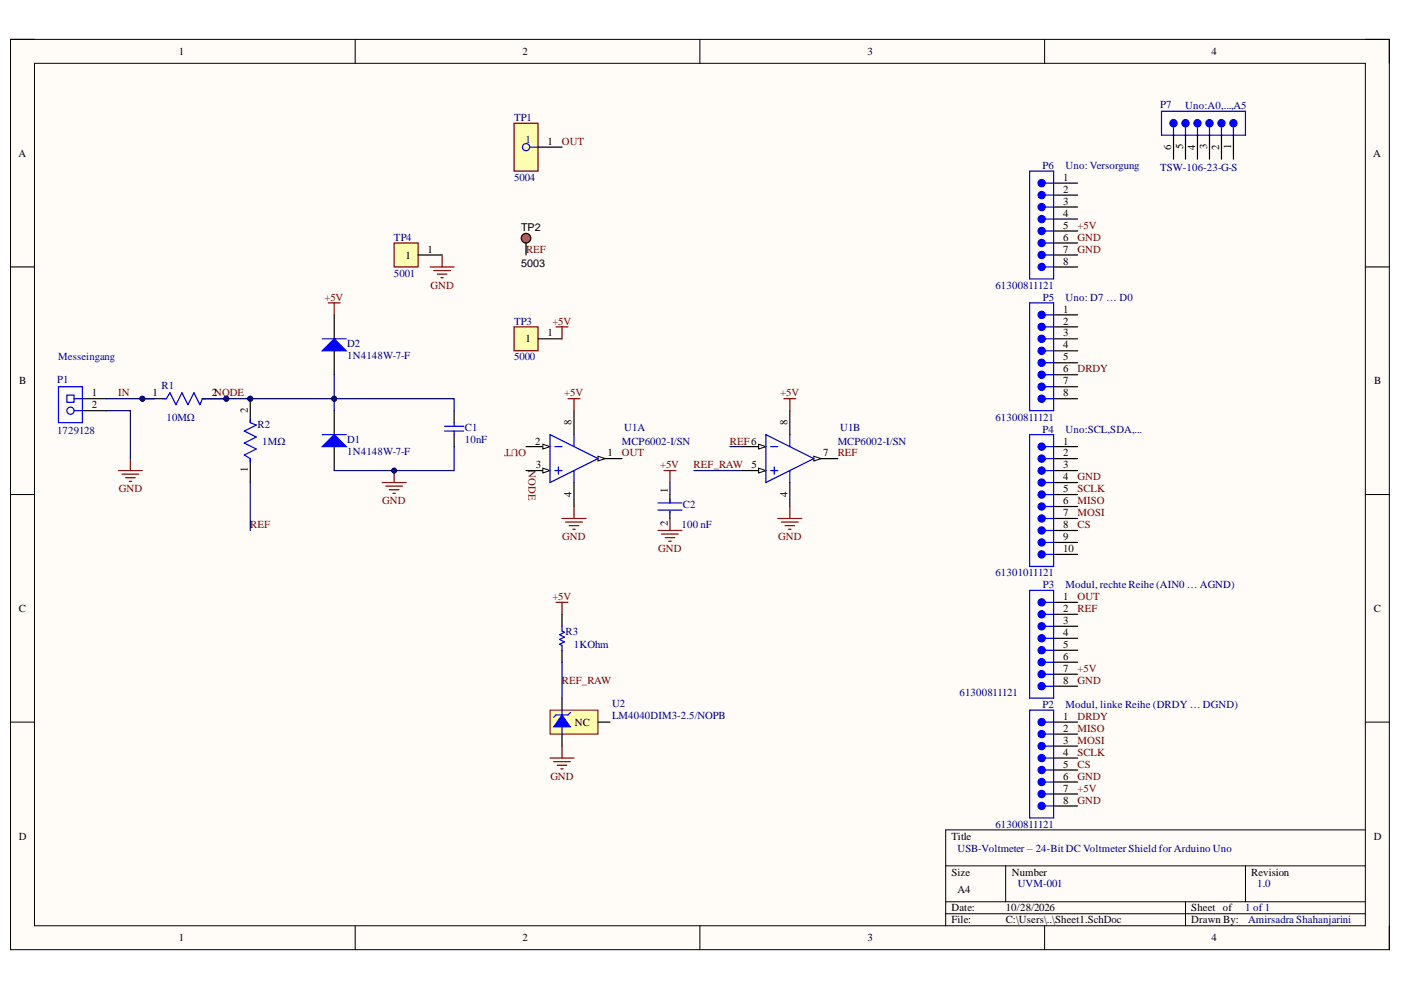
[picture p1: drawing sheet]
<svg xmlns="http://www.w3.org/2000/svg" width="297mm" height="210mm" viewBox="0 0 297 210" stroke-linecap="round" stroke-linejoin="round" font-family="sans-serif">
<defs><g id="words">
<g font-size="2.3">
<text x="37.9" y="11.7">1</text>
<text x="110.8" y="11.7">2</text>
<text x="184" y="11.7">3</text>
<text x="256.9" y="11.7">4</text>
<text x="3.9" y="33.3">A</text>
<text x="116.1" y="30.8">1</text>
<text x="248.3" y="31.8" transform="rotate(-90 248.3 31.8)">6</text>
<text x="250.9" y="31.7" transform="rotate(-90 250.9 31.7)">5</text>
<text x="253.4" y="31.8" transform="rotate(-90 253.4 31.8)">4</text>
<text x="256" y="31.6" transform="rotate(-90 256 31.6)">3</text>
<text x="258.5" y="31.8" transform="rotate(-90 258.5 31.8)">2</text>
<text x="261" y="31.5" transform="rotate(-90 261 31.5)">1</text>
<text x="291.2" y="33.3">A</text>
<text x="225.4" y="40.9">2</text>
<text x="225.4" y="38.4">1</text>
<text x="225.4" y="43.4">3</text>
<text x="225.4" y="46">4</text>
<text x="90.6" y="53.6">1</text>
<text x="110.5" y="49">TP2</text>
<text x="225.4" y="48.5">5</text>
<text x="225.4" y="51.1">6</text>
<text x="225.4" y="53.6">7</text>
<text x="86" y="54.9">1</text>
<text x="110.5" y="56.6">5003</text>
<text x="225.4" y="56.1">8</text>
<text x="116.1" y="71.3">1</text>
<text x="225.4" y="68.8">2</text>
<text x="225.4" y="66.3">1</text>
<text x="225.4" y="71.3">3</text>
<text x="111.4" y="72.6">1</text>
<text x="225.4" y="73.9">4</text>
<text x="225.4" y="76.4">5</text>
<text x="4.1" y="81.5">B</text>
<text x="225.4" y="78.9">6</text>
<text x="225.4" y="81.5">7</text>
<text x="291.3" y="81.5">B</text>
<text x="19.5" y="84">1</text>
<text x="19.5" y="86.6">2</text>
<text x="32.3" y="84">1</text>
<text x="44.9" y="84">2NODE</text>
<text x="52.5" y="87.6" transform="rotate(-90 52.5 87.6)">2</text>
<text x="225.4" y="84">8</text>
<text x="113.5" y="94.3">2</text>
<text x="121.2" y="90.1" transform="rotate(-90 121.2 90.1)">8</text>
<text x="166.9" y="90.1" transform="rotate(-90 166.9 90.1)">8</text>
<text x="225.4" y="94.3">1</text>
<text x="52.5" y="100.2" transform="rotate(-90 52.5 100.2)">1</text>
<text x="113.6" y="99.3">3</text>
<text x="128.8" y="96.8">1</text>
<text x="159.3" y="99.3">5</text>
<text x="174.6" y="96.8">7</text>
<text x="225.4" y="96.8">2</text>
<text x="225.4" y="99.3">3</text>
<text x="225.4" y="101.9">4</text>
<text x="121.2" y="105.4" transform="rotate(-90 121.2 105.4)">4</text>
<text x="141.6" y="104.6" transform="rotate(-90 141.6 104.6)">1</text>
<text x="166.9" y="105.4" transform="rotate(-90 166.9 105.4)">4</text>
<text x="225.4" y="104.4">5</text>
<text x="225.4" y="106.9">6</text>
<text x="141.6" y="111.5" transform="rotate(-90 141.6 111.5)">2</text>
<text x="225.4" y="109.5">7</text>
<text x="225.4" y="112">8</text>
<text x="225.4" y="114.5">9</text>
<text x="225.4" y="117.1">10</text>
<text x="4" y="129.8">C</text>
<text x="225.4" y="129.8">2</text>
<text x="225.4" y="127.2">1</text>
<text x="291.2" y="129.8">C</text>
<text x="225.4" y="132.3">3</text>
<text x="225.4" y="134.8">4</text>
<text x="225.4" y="137.4">5</text>
<text x="225.4" y="139.9">6</text>
<text x="225.4" y="142.4">7</text>
<text x="225.4" y="145">8</text>
<text x="121.8" y="153.9">NC</text>
<text x="225.4" y="155.2">2</text>
<text x="225.4" y="152.7">1</text>
<text x="225.4" y="157.7">3</text>
<text x="225.4" y="160.3">4</text>
<text x="225.4" y="162.8">5</text>
<text x="225.4" y="165.3">6</text>
<text x="225.4" y="167.9">7</text>
<text x="225.4" y="170.4">8</text>
<text x="4" y="178">D</text>
<text x="201.7" y="178">Title</text>
<text x="291.2" y="178">D</text>
<text x="201.7" y="185.6">Size</text>
<text x="214.5" y="185.6">Number</text>
<text x="265.3" y="185.6">Revision</text>
<text x="203" y="189.4">A4</text>
<text x="201.7" y="193.2">Date:</text>
<text x="201.7" y="195.8">File:</text>
<text x="213.2" y="193.2">10/28/2026</text>
<text x="213.2" y="195.8">C:\Users\..\Sheet1.SchDoc</text>
<text x="252.6" y="193.2">Sheet of</text>
<text x="252.6" y="195.8">Drawn By:</text>
<text x="37.9" y="199.6">1</text>
<text x="110.8" y="199.6">2</text>
<text x="184" y="199.6">3</text>
<text x="256.9" y="199.6">4</text>
</g>
<g font-size="2.3" fill="#000080">
<text x="246" y="22.8">P7</text>
<text x="251.3" y="23.1">Uno:A0,...,A5</text>
<text x="109" y="25.6">TP1</text>
<text x="111.4" y="30.3">1</text>
<text x="221" y="35.8">P6</text>
<text x="225.9" y="35.8">Uno: Versorgung</text>
<text x="109" y="38.4">5004</text>
<text x="246" y="36.3">TSW-106-23-G-S</text>
<text x="83.5" y="51.1">TP4</text>
<text x="83.5" y="58.7">5001</text>
<text x="211" y="61.2">61300811121</text>
<text x="221.1" y="63.7">P5</text>
<text x="225.9" y="63.7">Uno: D7 … D0</text>
<text x="109" y="68.8">TP3</text>
<text x="12.4" y="76.4">Messeingang</text>
<text x="73.6" y="73.6">D2</text>
<text x="73.6" y="76.2">1N4148W-7-F</text>
<text x="109" y="76.4">5000</text>
<text x="12.1" y="81.2">P1</text>
<text x="34.3" y="82.5">R1</text>
<text x="35.3" y="89.2">10MΩ</text>
<text x="211" y="89.2">61300811121</text>
<text x="12.1" y="92">1729128</text>
<text x="54.6" y="90.7">R2</text>
<text x="55.6" y="94.3">1MΩ</text>
<text x="73.6" y="94">D1</text>
<text x="98.6" y="91.5">C1</text>
<text x="98.6" y="94">10nF</text>
<text x="131.8" y="94.3">MCP6002-I/SN</text>
<text x="132.3" y="91.5">U1A</text>
<text x="177.6" y="94.3">MCP6002-I/SN</text>
<text x="178.1" y="91.5">U1B</text>
<text x="221" y="91.7">P4</text>
<text x="225.9" y="91.7">Uno:SCL,SDA,...</text>
<text x="73.6" y="96.5">1N4148W-7-F</text>
<text x="144.8" y="107.7">C2</text>
<text x="144.5" y="112">100 nF</text>
<text x="211" y="122.1">61301011121</text>
<text x="221.1" y="124.7">P3</text>
<text x="225.9" y="124.7">Modul, rechte Reihe (AIN0 … AGND)</text>
<text x="119.9" y="134.6">R3</text>
<text x="121.7" y="137.4">1KOhm</text>
<text x="129.8" y="149.9">U2</text>
<text x="203.4" y="147.5">61300811121</text>
<text x="129.8" y="152.4">LM4040DIM3-2.5/NOPB</text>
<text x="221" y="150.1">P2</text>
<text x="225.9" y="150.1">Modul, linke Reihe (DRDY … DGND)</text>
<text x="211" y="175.5">61300811121</text>
<text x="203" y="180.6">USB-Voltmeter – 24-Bit DC Voltmeter Shield for Arduino Uno</text>
<text x="215.8" y="188.2">UVM-001</text>
<text x="266.5" y="188.2">1.0</text>
<text x="264" y="193.2">1 of 1</text>
<text x="264.6" y="195.8">Amirsadra Shahanjarini</text>
</g>
<g font-size="2.3" fill="#800000">
<text x="119.1" y="30.8">OUT</text>
<text x="111.5" y="53.6">REF</text>
<text x="228.5" y="51.1">GND</text>
<text x="228.5" y="53.6">GND</text>
<text x="228.5" y="48.5">+5V</text>
<text x="68.8" y="63.7">+5V</text>
<text x="91.3" y="61.2">GND</text>
<text x="117.1" y="68.8">+5V</text>
<text x="228.5" y="78.9">DRDY</text>
<text x="25" y="84">IN</text>
<text x="119.6" y="84">+5V</text>
<text x="165.4" y="84">+5V</text>
<text x="111.5" y="95.2" transform="rotate(-180 111.5 95.2)">OUT</text>
<text x="154.8" y="94.3">REF6</text>
<text x="112" y="99.7" transform="rotate(90 112 99.7)">NODE</text>
<text x="131.8" y="96.8">OUT</text>
<text x="140" y="99.3">+5V</text>
<text x="147.1" y="99.3">REF_RAW</text>
<text x="177.6" y="96.8">REF</text>
<text x="228.5" y="101.9">GND</text>
<text x="25.2" y="104.4">GND</text>
<text x="81.1" y="106.9">GND</text>
<text x="228.5" y="104.4">SCLK</text>
<text x="228.5" y="106.9">MISO</text>
<text x="53.1" y="112">REF</text>
<text x="228.5" y="109.5">MOSI</text>
<text x="228.5" y="112">CS</text>
<text x="119.2" y="114.5">GND</text>
<text x="139.5" y="117.1">GND</text>
<text x="165" y="114.5">GND</text>
<text x="117.1" y="127.2">+5V</text>
<text x="228.5" y="127.2">OUT</text>
<text x="228.5" y="129.8">REF</text>
<text x="228.5" y="142.4">+5V</text>
<text x="119.1" y="145">REF_RAW</text>
<text x="228.5" y="145">GND</text>
<text x="228.5" y="152.7">DRDY</text>
<text x="228.5" y="155.2">MISO</text>
<text x="228.5" y="157.7">MOSI</text>
<text x="228.5" y="160.3">SCLK</text>
<text x="116.7" y="165.3">GND</text>
<text x="228.5" y="162.8">CS</text>
<text x="228.5" y="165.3">GND</text>
<text x="228.5" y="167.9">+5V</text>
<text x="228.5" y="170.4">GND</text>
</g>
</g></defs>
<path d="M2.2 8.4h292.4v193h-292.4z" fill-rule="evenodd" fill="#fffcf8"/>
<path d="M2.2 8.4h292.4v193h-292.4z" fill="none" stroke="#000" stroke-width=".21"/>
<path d="M7.3 13.4h282.2v182.9h-282.2z" fill-rule="evenodd" fill="#fffcf8"/>
<g fill="none" stroke="#000" stroke-width=".21">
<path d="M2.2 8.3h5.1M7.3 13.4h282.2v182.9h-282.2zM75.3 8.3v5.1M148.4 8.3v5.1M221.5 8.4v5M289.5 8.4h5.1v5M2.2 56.6h5.1M289.5 56.6h5.1M2.2 104.9h5.1M289.5 104.9h5.1M2.2 153.1h5.1M289.5 153.1h5.1"/>
<path d="M289.5 176h-89v20.3M75.3 196.3v5.1M148.4 196.3v5.1M200.5 183.6h89M200.5 191.2h89M200.5 193.7h89M213.2 183.6v7.6M221.5 196.3v5.1M251.3 191.2v5.1M264.1 183.6v7.6M294.6 196.3v5.1"/>
</g>
<path d="M111.5 99.8h5.1" fill="none" stroke="#000" stroke-width=".25"/>
<path d="M115.1 99.3l1.5 .5-1.5 .5z" fill="#f8fcff"/>
<path d="M115.1 99.3l1.5 .5-1.5 .5z" fill="none" stroke="#000" stroke-width=".21"/>
<path d="M111.5 94.7h5.1" fill="none" stroke="#000" stroke-width=".25"/>
<path d="M115.1 94.2l1.5 .5-1.5 .5z" fill="#f8fcff"/>
<path d="M115.1 94.2l1.5 .5-1.5 .5z" fill="none" stroke="#000" stroke-width=".21"/>
<path d="M126.8 97.2h5.1" fill="none" stroke="#000" stroke-width=".25"/>
<path d="M126.8 96.7l1.5 .5-1.5 .5z" fill="#f8fcff"/>
<path d="M126.8 96.7l1.5 .5-1.5 .5z" fill="none" stroke="#000" stroke-width=".21"/>
<path d="M116.6 92.2l10.2 5-10.2 5.1zM117.6 94.7h1.6M117.6 99.8h1.6M118.4 99v1.5M121.7 92.2v2.5M121.7 99.8v2.5" fill="none" stroke="#00f" stroke-width=".25"/>
<path d="M121.7 87.1v5.1M121.7 102.3v5.1" fill="none" stroke="#000" stroke-width=".25"/>
<path d="M116.6 150.6h10.2v5h-10.2z" fill-rule="evenodd" fill="#ffffb0"/>
<path d="M116.6 150.6h10.2v5h-10.2z" fill="none" stroke="#800000" stroke-width=".21"/>
<path d="M119.2 148v2.6M119.2 155.6v2.6M126.8 153.1h2.5" fill="none" stroke="#000" stroke-width=".25"/>
<path d="M119.2 150.6v5M120.9 151.1l-.5 .5h-2.5l-.5 .5" fill="none" stroke="#00f" stroke-width=".25"/>
<path d="M119.2 151.6l1.7 2.5h-3.5z" fill="#00f"/>
<path d="M119.2 151.6l1.7 2.5h-3.5z" fill="none" stroke="#00f" stroke-width=".21"/>
<path d="M70.9 87.1v5.1M70.9 94.7v5.1" fill="none" stroke="#000" stroke-width=".25"/>
<path d="M68.3 94.7l2.6-2.5 2.5 2.5z" fill="#00f"/>
<path d="M68.3 94.7l2.6-2.5 2.5 2.5zM68.3 92.2h5.1" fill="none" stroke="#00f" stroke-width=".25"/>
<path d="M70.9 66.8v5M70.9 74.4v5.1" fill="none" stroke="#000" stroke-width=".25"/>
<path d="M68.3 74.4l2.6-2.6 2.5 2.6z" fill="#00f"/>
<path d="M68.3 74.4l2.6-2.6 2.5 2.6zM68.3 71.8h5.1" fill="none" stroke="#00f" stroke-width=".25"/>
<path d="M172.5 97.2h5.1" fill="none" stroke="#000" stroke-width=".25"/>
<path d="M172.5 96.7l1.6 .5-1.6 .5z" fill="#f8fcff"/>
<path d="M172.5 96.7l1.6 .5-1.6 .5z" fill="none" stroke="#000" stroke-width=".21"/>
<path d="M157.3 99.8h5.1" fill="none" stroke="#000" stroke-width=".25"/>
<path d="M160.8 99.3l1.6 .5-1.6 .5z" fill="#f8fcff"/>
<path d="M160.8 99.3l1.6 .5-1.6 .5z" fill="none" stroke="#000" stroke-width=".21"/>
<path d="M157.3 94.7h5.1" fill="none" stroke="#000" stroke-width=".25"/>
<path d="M160.8 94.2l1.6 .5-1.6 .5z" fill="#f8fcff"/>
<path d="M160.8 94.2l1.6 .5-1.6 .5z" fill="none" stroke="#000" stroke-width=".21"/>
<path d="M261.5 26.9v1.8M162.4 92.2l10.1 5-10.1 5.1zM163.4 94.7h1.5M163.4 99.8h1.5M164.2 99v1.5M167.5 92.2v2.5M167.5 99.8v2.5" fill="none" stroke="#00f" stroke-width=".25"/>
<path d="M248.8 28.7v5M251.3 28.7v5M253.9 28.7v5M256.4 28.7v5M259 28.7v5M261.5 28.7v5M167.5 87.1v5.1M167.5 102.3v5.1" fill="none" stroke="#000" stroke-width=".25"/>
<circle cx="261.5" cy="26.1" r=".76" fill="#00f"/>
<g fill="none" stroke="#00f" stroke-width=".25">
<path d="M246.3 23.6h17.8v5.1h-17.8zM259 26.9v1.8"/>
<circle cx="261.5" cy="26.1" r=".76"/>
</g>
<circle cx="259" cy="26.1" r=".76" fill="#00f"/>
<g fill="none" stroke="#00f" stroke-width=".25">
<path d="M253.9 26.9v1.8M256.4 26.9v1.8"/>
<circle cx="259" cy="26.1" r=".76"/>
</g>
<circle cx="256.4" cy="26.1" r=".76" fill="#00f"/>
<circle cx="256.4" cy="26.1" r=".76" fill="none" stroke="#00f" stroke-width=".25"/>
<circle cx="253.9" cy="26.1" r=".76" fill="#00f"/>
<g fill="none" stroke="#00f" stroke-width=".25">
<path d="M248.8 26.9v1.8M251.3 26.9v1.8"/>
<circle cx="253.9" cy="26.1" r=".76"/>
</g>
<circle cx="251.3" cy="26.1" r=".76" fill="#00f"/>
<circle cx="251.3" cy="26.1" r=".76" fill="none" stroke="#00f" stroke-width=".25"/>
<circle cx="248.8" cy="26.1" r=".76" fill="#00f"/>
<g fill="none" stroke="#00f" stroke-width=".25">
<path d="M221.6 97.2h1.8"/>
<circle cx="248.8" cy="26.1" r=".76"/>
</g>
<path d="M223.4 97.2h5.1M223.4 94.7h5.1" fill="none" stroke="#000" stroke-width=".25"/>
<circle cx="220.8" cy="97.2" r=".76" fill="#00f"/>
<g fill="none" stroke="#00f" stroke-width=".25">
<path d="M221.6 94.7h1.8M221.6 99.8h1.8"/>
<circle cx="220.8" cy="97.2" r=".76"/>
</g>
<path d="M223.4 99.8h5.1" fill="none" stroke="#000" stroke-width=".25"/>
<circle cx="220.8" cy="99.8" r=".76" fill="#00f"/>
<g fill="none" stroke="#00f" stroke-width=".25">
<path d="M221.6 102.3h1.8"/>
<circle cx="220.8" cy="99.8" r=".76"/>
</g>
<path d="M223.4 102.3h5.1" fill="none" stroke="#000" stroke-width=".25"/>
<circle cx="220.8" cy="102.3" r=".76" fill="#00f"/>
<g fill="none" stroke="#00f" stroke-width=".25">
<path d="M221.6 104.9h1.8"/>
<circle cx="220.8" cy="102.3" r=".76"/>
</g>
<path d="M223.4 104.9h5.1" fill="none" stroke="#000" stroke-width=".25"/>
<circle cx="220.8" cy="104.9" r=".76" fill="#00f"/>
<g fill="none" stroke="#00f" stroke-width=".25">
<path d="M221.6 107.4h1.8"/>
<circle cx="220.8" cy="104.9" r=".76"/>
</g>
<path d="M223.4 107.4h5.1" fill="none" stroke="#000" stroke-width=".25"/>
<circle cx="220.8" cy="107.4" r=".76" fill="#00f"/>
<g fill="none" stroke="#00f" stroke-width=".25">
<path d="M221.6 109.9h1.8"/>
<circle cx="220.8" cy="107.4" r=".76"/>
</g>
<path d="M223.4 109.9h5.1" fill="none" stroke="#000" stroke-width=".25"/>
<circle cx="220.8" cy="109.9" r=".76" fill="#00f"/>
<g fill="none" stroke="#00f" stroke-width=".25">
<path d="M221.6 112.5h1.8"/>
<circle cx="220.8" cy="109.9" r=".76"/>
</g>
<path d="M223.4 112.5h5.1" fill="none" stroke="#000" stroke-width=".25"/>
<circle cx="220.8" cy="112.5" r=".76" fill="#00f"/>
<g fill="none" stroke="#00f" stroke-width=".25">
<path d="M221.6 115h1.8"/>
<circle cx="220.8" cy="112.5" r=".76"/>
</g>
<path d="M223.4 115h5.1" fill="none" stroke="#000" stroke-width=".25"/>
<circle cx="220.8" cy="115" r=".76" fill="#00f"/>
<g fill="none" stroke="#00f" stroke-width=".25">
<path d="M221.6 117.6h1.8"/>
<circle cx="220.8" cy="115" r=".76"/>
</g>
<path d="M223.4 117.6h5.1" fill="none" stroke="#000" stroke-width=".25"/>
<circle cx="220.8" cy="117.6" r=".76" fill="#00f"/>
<g fill="none" stroke="#00f" stroke-width=".25">
<path d="M218.3 92.2h5.1v27.9h-5.1z"/>
<circle cx="220.8" cy="117.6" r=".76"/>
</g>
<circle cx="220.8" cy="94.7" r=".76" fill="#00f"/>
<g fill="none" stroke="#00f" stroke-width=".25">
<path d="M221.6 155.6h1.8"/>
<circle cx="220.8" cy="94.7" r=".76"/>
</g>
<path d="M223.4 155.6h5.1M223.4 153.1h5.1" fill="none" stroke="#000" stroke-width=".25"/>
<circle cx="220.8" cy="155.6" r=".76" fill="#00f"/>
<g fill="none" stroke="#00f" stroke-width=".25">
<path d="M221.6 153.1h1.8M221.6 158.2h1.8"/>
<circle cx="220.8" cy="155.6" r=".76"/>
</g>
<path d="M223.4 158.2h5.1" fill="none" stroke="#000" stroke-width=".25"/>
<circle cx="220.8" cy="158.2" r=".76" fill="#00f"/>
<g fill="none" stroke="#00f" stroke-width=".25">
<path d="M221.6 160.7h1.8"/>
<circle cx="220.8" cy="158.2" r=".76"/>
</g>
<path d="M223.4 160.7h5.1" fill="none" stroke="#000" stroke-width=".25"/>
<circle cx="220.8" cy="160.7" r=".76" fill="#00f"/>
<g fill="none" stroke="#00f" stroke-width=".25">
<path d="M221.6 163.3h1.8"/>
<circle cx="220.8" cy="160.7" r=".76"/>
</g>
<path d="M223.4 163.3h5.1" fill="none" stroke="#000" stroke-width=".25"/>
<circle cx="220.8" cy="163.3" r=".76" fill="#00f"/>
<g fill="none" stroke="#00f" stroke-width=".25">
<path d="M221.6 165.8h1.8"/>
<circle cx="220.8" cy="163.3" r=".76"/>
</g>
<path d="M223.4 165.8h5.1" fill="none" stroke="#000" stroke-width=".25"/>
<circle cx="220.8" cy="165.8" r=".76" fill="#00f"/>
<g fill="none" stroke="#00f" stroke-width=".25">
<path d="M221.6 168.3h1.8"/>
<circle cx="220.8" cy="165.8" r=".76"/>
</g>
<path d="M223.4 168.3h5.1" fill="none" stroke="#000" stroke-width=".25"/>
<circle cx="220.8" cy="168.3" r=".76" fill="#00f"/>
<g fill="none" stroke="#00f" stroke-width=".25">
<path d="M221.6 170.9h1.8"/>
<circle cx="220.8" cy="168.3" r=".76"/>
</g>
<path d="M223.4 170.9h5.1" fill="none" stroke="#000" stroke-width=".25"/>
<circle cx="220.8" cy="170.9" r=".76" fill="#00f"/>
<g fill="none" stroke="#00f" stroke-width=".25">
<path d="M218.3 150.6h5.1v22.8h-5.1z"/>
<circle cx="220.8" cy="170.9" r=".76"/>
</g>
<circle cx="220.8" cy="153.1" r=".76" fill="#00f"/>
<g fill="none" stroke="#00f" stroke-width=".25">
<path d="M221.6 130.3h1.8"/>
<circle cx="220.8" cy="153.1" r=".76"/>
</g>
<path d="M223.4 130.3h5.1M223.4 127.7h5.1" fill="none" stroke="#000" stroke-width=".25"/>
<circle cx="220.8" cy="130.3" r=".76" fill="#00f"/>
<g fill="none" stroke="#00f" stroke-width=".25">
<path d="M221.6 127.7h1.8M221.6 132.8h1.8"/>
<circle cx="220.8" cy="130.3" r=".76"/>
</g>
<path d="M223.4 132.8h5.1" fill="none" stroke="#000" stroke-width=".25"/>
<circle cx="220.8" cy="132.8" r=".76" fill="#00f"/>
<g fill="none" stroke="#00f" stroke-width=".25">
<path d="M221.6 135.3h1.8"/>
<circle cx="220.8" cy="132.8" r=".76"/>
</g>
<path d="M223.4 135.3h5.1" fill="none" stroke="#000" stroke-width=".25"/>
<circle cx="220.8" cy="135.3" r=".76" fill="#00f"/>
<g fill="none" stroke="#00f" stroke-width=".25">
<path d="M221.6 137.9h1.8"/>
<circle cx="220.8" cy="135.3" r=".76"/>
</g>
<path d="M223.4 137.9h5.1" fill="none" stroke="#000" stroke-width=".25"/>
<circle cx="220.8" cy="137.9" r=".76" fill="#00f"/>
<g fill="none" stroke="#00f" stroke-width=".25">
<path d="M221.6 140.4h1.8"/>
<circle cx="220.8" cy="137.9" r=".76"/>
</g>
<path d="M223.4 140.4h5.1" fill="none" stroke="#000" stroke-width=".25"/>
<circle cx="220.8" cy="140.4" r=".76" fill="#00f"/>
<g fill="none" stroke="#00f" stroke-width=".25">
<path d="M221.6 143h1.8"/>
<circle cx="220.8" cy="140.4" r=".76"/>
</g>
<path d="M223.4 143h5.1" fill="none" stroke="#000" stroke-width=".25"/>
<circle cx="220.8" cy="143" r=".76" fill="#00f"/>
<g fill="none" stroke="#00f" stroke-width=".25">
<path d="M221.6 145.5h1.8"/>
<circle cx="220.8" cy="143" r=".76"/>
</g>
<path d="M223.4 145.5h5.1" fill="none" stroke="#000" stroke-width=".25"/>
<circle cx="220.8" cy="145.5" r=".76" fill="#00f"/>
<g fill="none" stroke="#00f" stroke-width=".25">
<path d="M218.3 125.2h5.1v22.8h-5.1z"/>
<circle cx="220.8" cy="145.5" r=".76"/>
</g>
<circle cx="220.8" cy="127.7" r=".76" fill="#00f"/>
<g fill="none" stroke="#00f" stroke-width=".25">
<path d="M221.6 69.3h1.8"/>
<circle cx="220.8" cy="127.7" r=".76"/>
</g>
<path d="M223.4 69.3h5.1M223.4 66.8h5.1" fill="none" stroke="#000" stroke-width=".25"/>
<circle cx="220.8" cy="69.3" r=".76" fill="#00f"/>
<g fill="none" stroke="#00f" stroke-width=".25">
<path d="M221.6 66.8h1.8M221.6 71.8h1.8"/>
<circle cx="220.8" cy="69.3" r=".76"/>
</g>
<path d="M223.4 71.8h5.1" fill="none" stroke="#000" stroke-width=".25"/>
<circle cx="220.8" cy="71.8" r=".76" fill="#00f"/>
<g fill="none" stroke="#00f" stroke-width=".25">
<path d="M221.6 74.4h1.8"/>
<circle cx="220.8" cy="71.8" r=".76"/>
</g>
<path d="M223.4 74.4h5.1" fill="none" stroke="#000" stroke-width=".25"/>
<circle cx="220.8" cy="74.4" r=".76" fill="#00f"/>
<g fill="none" stroke="#00f" stroke-width=".25">
<path d="M221.6 76.9h1.8"/>
<circle cx="220.8" cy="74.4" r=".76"/>
</g>
<path d="M223.4 76.9h5.1" fill="none" stroke="#000" stroke-width=".25"/>
<circle cx="220.8" cy="76.9" r=".76" fill="#00f"/>
<g fill="none" stroke="#00f" stroke-width=".25">
<path d="M221.6 79.5h1.8"/>
<circle cx="220.8" cy="76.9" r=".76"/>
</g>
<path d="M223.4 79.5h5.1" fill="none" stroke="#000" stroke-width=".25"/>
<circle cx="220.8" cy="79.5" r=".76" fill="#00f"/>
<g fill="none" stroke="#00f" stroke-width=".25">
<path d="M221.6 82h1.8"/>
<circle cx="220.8" cy="79.5" r=".76"/>
</g>
<path d="M223.4 82h5.1" fill="none" stroke="#000" stroke-width=".25"/>
<circle cx="220.8" cy="82" r=".76" fill="#00f"/>
<g fill="none" stroke="#00f" stroke-width=".25">
<path d="M221.6 84.5h1.8"/>
<circle cx="220.8" cy="82" r=".76"/>
</g>
<path d="M223.4 84.5h5.1" fill="none" stroke="#000" stroke-width=".25"/>
<circle cx="220.8" cy="84.5" r=".76" fill="#00f"/>
<g fill="none" stroke="#00f" stroke-width=".25">
<path d="M218.3 64.2h5.1v22.9h-5.1z"/>
<circle cx="220.8" cy="84.5" r=".76"/>
</g>
<circle cx="220.8" cy="66.8" r=".76" fill="#00f"/>
<g fill="none" stroke="#00f" stroke-width=".25">
<path d="M221.6 41.4h1.8"/>
<circle cx="220.8" cy="66.8" r=".76"/>
</g>
<path d="M223.4 38.8h5.1M223.4 41.4h5.1" fill="none" stroke="#000" stroke-width=".25"/>
<circle cx="220.8" cy="41.4" r=".76" fill="#00f"/>
<g fill="none" stroke="#00f" stroke-width=".25">
<path d="M221.6 38.8h1.8M221.6 43.9h1.8"/>
<circle cx="220.8" cy="41.4" r=".76"/>
</g>
<path d="M223.4 43.9h5.1" fill="none" stroke="#000" stroke-width=".25"/>
<circle cx="220.8" cy="43.9" r=".76" fill="#00f"/>
<g fill="none" stroke="#00f" stroke-width=".25">
<path d="M221.6 46.4h1.8"/>
<circle cx="220.8" cy="43.9" r=".76"/>
</g>
<path d="M223.4 46.4h5.1" fill="none" stroke="#000" stroke-width=".25"/>
<circle cx="220.8" cy="46.4" r=".76" fill="#00f"/>
<g fill="none" stroke="#00f" stroke-width=".25">
<path d="M221.6 49h1.8"/>
<circle cx="220.8" cy="46.4" r=".76"/>
</g>
<path d="M223.4 49h5.1" fill="none" stroke="#000" stroke-width=".25"/>
<circle cx="220.8" cy="49" r=".76" fill="#00f"/>
<g fill="none" stroke="#00f" stroke-width=".25">
<path d="M221.6 51.5h1.8"/>
<circle cx="220.8" cy="49" r=".76"/>
</g>
<path d="M223.4 51.5h5.1" fill="none" stroke="#000" stroke-width=".25"/>
<circle cx="220.8" cy="51.5" r=".76" fill="#00f"/>
<g fill="none" stroke="#00f" stroke-width=".25">
<path d="M221.6 54.1h1.8"/>
<circle cx="220.8" cy="51.5" r=".76"/>
</g>
<path d="M223.4 54.1h5.1" fill="none" stroke="#000" stroke-width=".25"/>
<circle cx="220.8" cy="54.1" r=".76" fill="#00f"/>
<g fill="none" stroke="#00f" stroke-width=".25">
<path d="M221.6 56.6h1.8"/>
<circle cx="220.8" cy="54.1" r=".76"/>
</g>
<path d="M223.4 56.6h5.1" fill="none" stroke="#000" stroke-width=".25"/>
<circle cx="220.8" cy="56.6" r=".76" fill="#00f"/>
<g fill="none" stroke="#00f" stroke-width=".25">
<path d="M218.3 36.3h5.1v22.8h-5.1z"/>
<circle cx="220.8" cy="56.6" r=".76"/>
</g>
<circle cx="220.8" cy="38.8" r=".76" fill="#00f"/>
<circle cx="220.8" cy="38.8" r=".76" fill="none" stroke="#00f" stroke-width=".25"/>
<path d="M109 26.1h5.1v10.2h-5.1z" fill-rule="evenodd" fill="#ffffb0"/>
<path d="M109 26.1h5.1v10.2h-5.1z" fill="none" stroke="#800000" stroke-width=".25"/>
<g fill="none" stroke="#00f" stroke-width=".25">
<path d="M112.3 31.2h1.8"/>
<circle cx="111.5" cy="31.2" r=".76"/>
</g>
<path d="M114.1 31.2h5.1" fill="none" stroke="#000" stroke-width=".25"/>
<circle cx="111.5" cy="50.5" r="1.01" fill="#fd8300"/>
<g fill="none" stroke="#000" stroke-width=".25">
<path d="M111.5 51.5v2.6"/>
<circle cx="111.5" cy="50.5" r="1.01"/>
</g>
<path d="M109 69.3h5.1v5.1h-5.1z" fill-rule="evenodd" fill="#ffffb0"/>
<path d="M109 69.3h5.1v5.1h-5.1z" fill="none" stroke="#800000" stroke-width=".25"/>
<path d="M114.1 71.8h5.1" fill="none" stroke="#000" stroke-width=".25"/>
<path d="M83.6 51.5h5.1v5.1h-5.1z" fill-rule="evenodd" fill="#ffffb0"/>
<path d="M83.6 51.5h5.1v5.1h-5.1zM25.1 99.8h5.1M27.6 97.2v2.6M83.6 99.8v2.5M25.9 100.5h3.5M26.6 101.3h2.1M27.4 102.1h.5M81 102.3h5.1M81.8 103.1h3.6M82.6 103.8h2M83.3 104.6h.5" fill="none" stroke="#800000" stroke-width=".25"/>
<path d="M88.7 54.1h5" fill="none" stroke="#000" stroke-width=".25"/>
<circle cx="83.6" cy="99.8" r=".51" fill="#000080"/>
<circle cx="83.6" cy="99.8" r=".51" fill="none" stroke="#000080" stroke-width=".21"/>
<g fill="none" stroke="#800000" stroke-width=".25">
<path d="M91.2 56.6h5.1M92 57.4h3.5M92.7 58.1h2.1M93.5 58.9h.5M93.7 54.1v2.5M69.6 64.2h2.5M70.9 64.2v2.6M117.9 69.3h2.5M119.2 69.3v2.5M120.4 84.5h2.6M121.7 84.5v2.6M140.8 99.8h2.5"/>
<path d="M142 99.8v2.5M166.2 84.5h2.5M167.5 84.5v2.6M119.2 109.9h5M119.9 110.7h3.6M120.7 111.5h2M121.4 112.2h.6M121.7 107.4v2.5M139.5 112.5h5.1M140.3 113.2h3.5M141 114h2.1M141.8 114.8h.5"/>
<path d="M142 109.9v2.6M164.9 109.9h5.1M165.7 110.7h3.5M166.4 111.5h2.1M167.2 112.2h.5M167.5 107.4v2.5M117.9 127.7h2.5M119.2 127.7v2.5M119.2 158.2v2.5M116.6 160.7h5.1M117.4 161.5h3.5M118.1 162.2h2.1"/>
<path d="M118.9 163h.5"/>
</g>
<circle cx="53.1" cy="84.5" r=".51" fill="#000080"/>
<circle cx="53.1" cy="84.5" r=".51" fill="none" stroke="#000080" stroke-width=".21"/>
<path d="M53.1 84.5v5.1M53.1 97.2v5.1" fill="none" stroke="#000" stroke-width=".25"/>
<circle cx="53.1" cy="84.5" r=".51" fill="#000080"/>
<circle cx="53.1" cy="84.5" r=".51" fill="none" stroke="#000080" stroke-width=".21"/>
<g fill="none" stroke="#00f" stroke-width=".25">
<path d="M12.4 82h5.1v7.6h-5.1zM15.7 87.1h1.8M15.7 84.5h1.8M53.1 88.9v.7l1.2 .5-2.5 1.3 2.5 1.3-2.5 1.2 2.5 1.3-2.5 1.3 1.3 .7v.8M94.2 90.4h4.1M94.2 91.4h4.1M96.3 89.6v.8M96.3 91.4v.8M139.5 106.6h5.1M139.5 108.2h5.1M142 105.9v.7M142 108.4v.3"/>
<path d="M119.2 132.8v1l.5 .3-1 .5 1 .5-1 .5 1 .5-1 .5 .5 .3v1"/>
</g>
<path d="M17.5 84.5h5.1M17.5 87.1h5.1M96.3 87.1v2.5M96.3 92.2v2.5M142 104.9v1.7M142 108.4v1.5M119.2 130.2v2.6M119.2 137.9v2.5" fill="none" stroke="#000" stroke-width=".25"/>
<circle cx="14.9" cy="87.1" r=".76" fill="#fff"/>
<g fill="none" stroke="#00f" stroke-width=".25">
<path d="M14.2 83.8h1.5v1.5h-1.5z"/>
<circle cx="14.9" cy="87.1" r=".76"/>
</g>
<circle cx="30.2" cy="84.5" r=".51" fill="#000080"/>
<circle cx="30.2" cy="84.5" r=".51" fill="none" stroke="#000080" stroke-width=".21"/>
<circle cx="48" cy="84.5" r=".51" fill="#000080"/>
<circle cx="48" cy="84.5" r=".51" fill="none" stroke="#000080" stroke-width=".21"/>
<path d="M30.2 84.5h5.1" fill="none" stroke="#000" stroke-width=".25"/>
<circle cx="30.2" cy="84.5" r=".51" fill="#000080"/>
<circle cx="30.2" cy="84.5" r=".51" fill="none" stroke="#000080" stroke-width=".21"/>
<path d="M42.9 84.5h5.1" fill="none" stroke="#000" stroke-width=".25"/>
<circle cx="48" cy="84.5" r=".51" fill="#000080"/>
<circle cx="48" cy="84.5" r=".51" fill="none" stroke="#000080" stroke-width=".21"/>
<path d="M34.5 84.5h.8l.7-1.2 1.3 2.5 1.3-2.5 1.2 2.5 1.3-2.5 1.3 2.5 .5-1.3h.8" fill="none" stroke="#00f" stroke-width=".25"/>
<path d="M70.9 84.5v2.6" fill="none" stroke="#000080" stroke-width=".25"/>
<circle cx="70.9" cy="84.5" r=".51" fill="#000080"/>
<circle cx="70.9" cy="84.5" r=".51" fill="none" stroke="#000080" stroke-width=".21"/>
<path d="M70.9 79.5v5" fill="none" stroke="#000080" stroke-width=".25"/>
<circle cx="70.9" cy="84.5" r=".51" fill="#000080"/>
<circle cx="70.9" cy="84.5" r=".51" fill="none" stroke="#000080" stroke-width=".21"/>
<path d="M96.3 94.7v5.1h-25.4" fill="none" stroke="#000080" stroke-width=".25"/>
<circle cx="83.6" cy="99.8" r=".51" fill="#000080"/>
<circle cx="83.6" cy="99.8" r=".51" fill="none" stroke="#000080" stroke-width=".21"/>
<path d="M22.6 87.1h5v10.1M22.6 84.5h10.1M119.2 140.4v7.6" fill="none" stroke="#000080" stroke-width=".25"/>
<circle cx="30.2" cy="84.5" r=".51" fill="#000080"/>
<circle cx="30.2" cy="84.5" r=".51" fill="none" stroke="#000080" stroke-width=".21"/>
<path d="M42.9 84.5h53.4v2.6M53.1 102.3v10.2" fill="none" stroke="#000080" stroke-width=".25"/>
<circle cx="48" cy="84.5" r=".51" fill="#000080"/>
<circle cx="48" cy="84.5" r=".51" fill="none" stroke="#000080" stroke-width=".21"/>
<circle cx="53.1" cy="84.5" r=".51" fill="#000080"/>
<circle cx="53.1" cy="84.5" r=".51" fill="none" stroke="#000080" stroke-width=".21"/>
<circle cx="70.9" cy="84.5" r=".51" fill="#000080"/>
<circle cx="70.9" cy="84.5" r=".51" fill="none" stroke="#000080" stroke-width=".21"/>
<path d="M147.1 99.8h10.2M154.8 94.7h2.5M142 102.3v2.6" fill="none" stroke="#000080" stroke-width=".25"/>
<use href="#words"/>
</svg>
